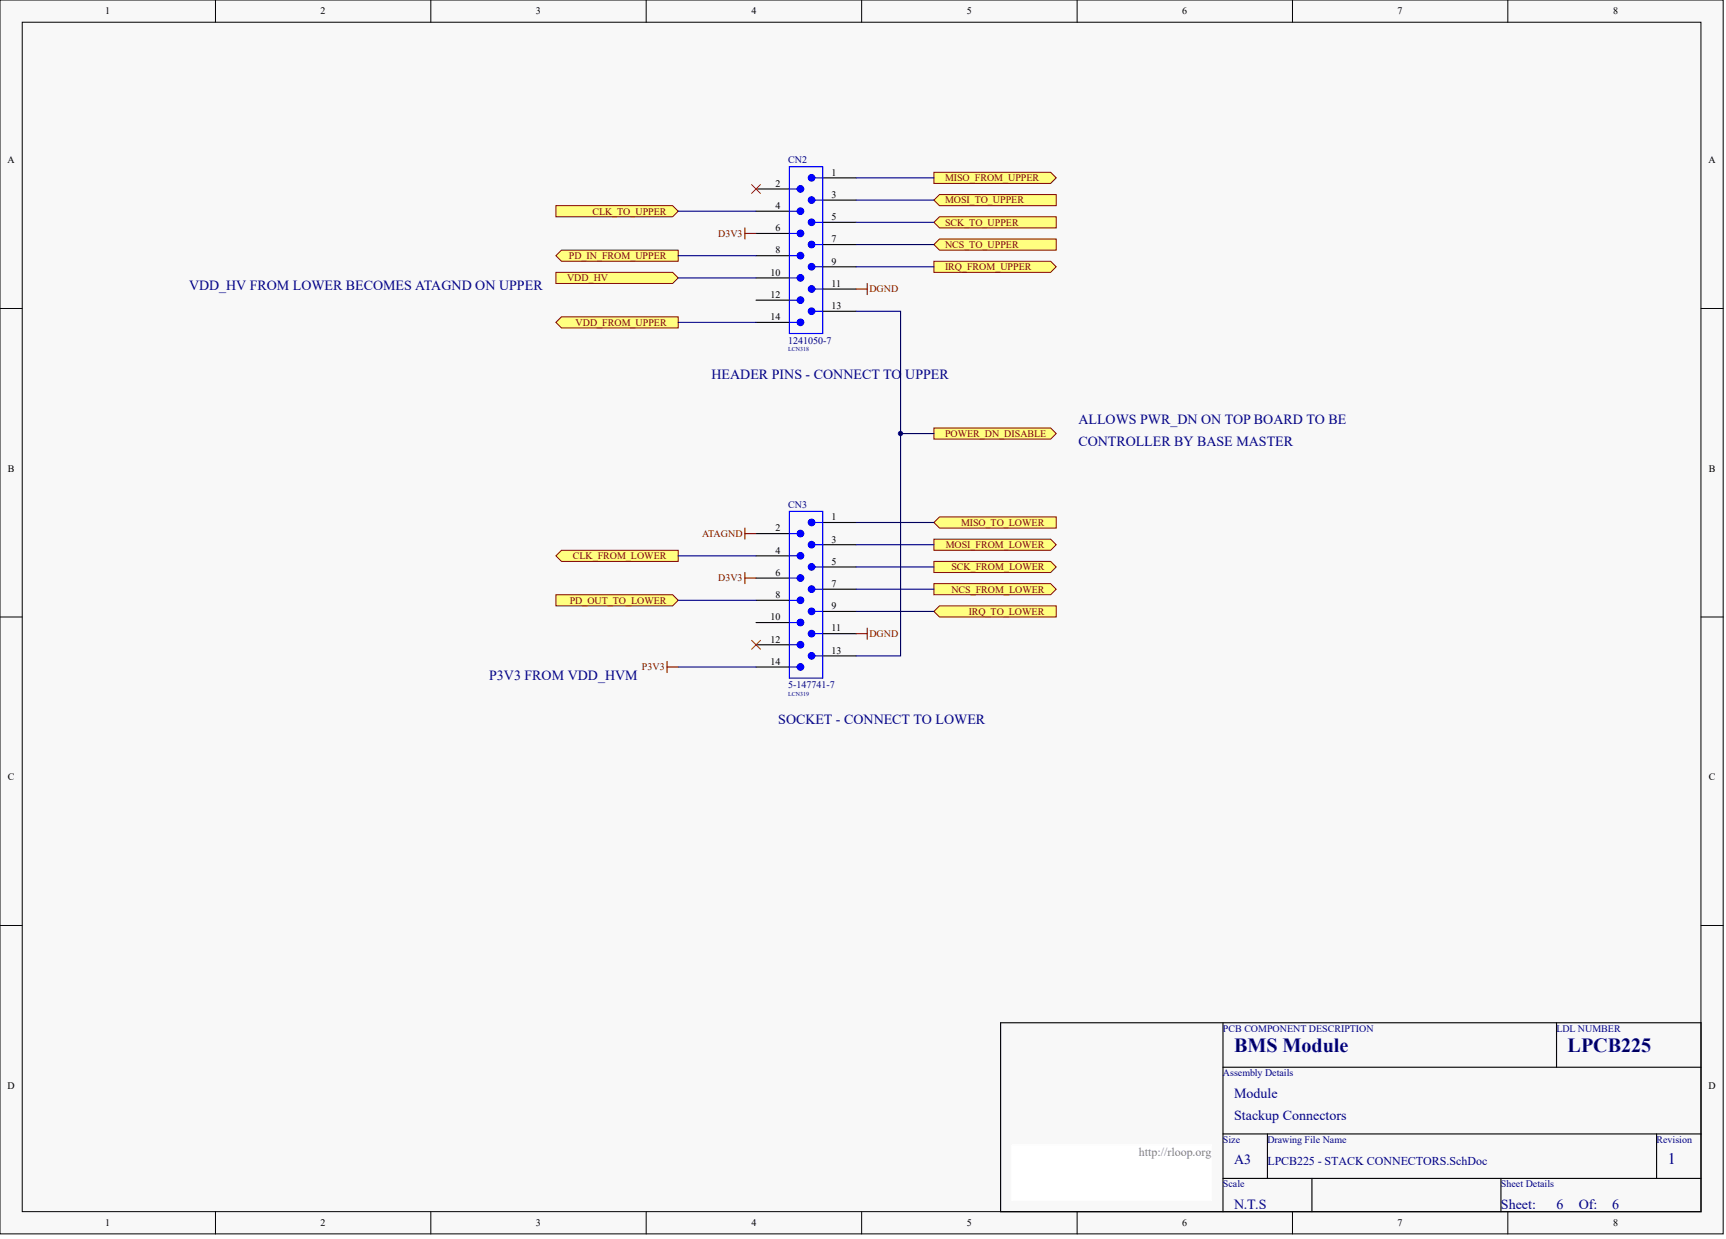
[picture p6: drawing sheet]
<svg xmlns="http://www.w3.org/2000/svg" width="656mm" height="471mm" viewBox="0 0 656 471" stroke-linecap="round" stroke-linejoin="round" font-family="sans-serif">
<defs><g id="words">
<g font-size="7.6" fill="#000080">
<text x="469.2" y="399.8">BMS Module</text>
<text x="596" y="399.8">LPCB225</text>
</g>
<text font-size="6.1" fill="#000080" x="634" y="442.4">1</text>
<g font-size="5.3" fill="#000080">
<text x="71.9" y="110.4">VDD_HV FROM LOWER BECOMES ATAGND ON UPPER</text>
<text x="270.5" y="144.2">HEADER PINS - CONNECT TO UPPER</text>
<text x="410" y="161.1">ALLOWS PWR_DN ON TOP BOARD TO BE</text>
<text x="410" y="169.6">CONTROLLER BY BASE MASTER</text>
<text x="186" y="258.3">P3V3 FROM VDD_HVM</text>
<text x="295.9" y="275.2">SOCKET - CONNECT TO LOWER</text>
<text x="469.2" y="417.2">Module</text>
<text x="469.2" y="425.7">Stackup Connectors</text>
<text x="469.2" y="442.6">A3</text>
<text x="469.2" y="459.5">N.T.S</text>
<text x="570.6" y="459.5">Sheet:</text>
<text x="591.7" y="459.5">6</text>
<text x="600.2" y="459.5">Of:</text>
<text x="612.9" y="459.5">6</text>
</g>
<text font-size="4.6" fill="#808080" x="432.9" y="439.3">http://rloop.org</text>
<text font-size="4.6" fill="#000080" x="481.8" y="442.7">LPCB225 - STACK CONNECTORS.SchDoc</text>
<g font-size="3.8">
<text x="40" y="5.5">1</text>
<text x="121.9" y="5.5">2</text>
<text x="203.8" y="5.5">3</text>
<text x="285.7" y="5.5">4</text>
<text x="367.6" y="5.5">5</text>
<text x="449.5" y="5.5">6</text>
<text x="531.3" y="5.5">7</text>
<text x="613.3" y="5.5">8</text>
<text x="2.8" y="62">A</text>
<text x="649.5" y="62">A</text>
<text x="294.8" y="71">2</text>
<text x="316.2" y="66.8">1</text>
<text x="316.2" y="75.2">3</text>
<text x="294.8" y="79.4">4</text>
<text x="316.2" y="83.7">5</text>
<text x="294.8" y="87.9">6</text>
<text x="316.2" y="92.1">7</text>
<text x="294.8" y="96.3">8</text>
<text x="316.2" y="100.6">9</text>
<text x="292.9" y="104.8">10</text>
<text x="292.9" y="113.2">12</text>
<text x="316.2" y="109">11</text>
<text x="316.2" y="117.5">13</text>
<text x="292.9" y="121.7">14</text>
<text x="3" y="179.3">B</text>
<text x="649.6" y="179.3">B</text>
<text x="316.2" y="197.8">1</text>
<text x="294.8" y="202">2</text>
<text x="316.2" y="206.2">3</text>
<text x="294.8" y="210.4">4</text>
<text x="316.2" y="214.7">5</text>
<text x="294.8" y="218.9">6</text>
<text x="294.8" y="227.3">8</text>
<text x="316.2" y="223.1">7</text>
<text x="316.2" y="231.6">9</text>
<text x="292.9" y="235.8">10</text>
<text x="292.9" y="244.2">12</text>
<text x="316.2" y="240">11</text>
<text x="316.2" y="248.5">13</text>
<text x="292.9" y="252.7">14</text>
<text x="3" y="296.6">C</text>
<text x="649.6" y="296.6">C</text>
<text x="2.8" y="413.8">D</text>
<text x="649.5" y="413.8">D</text>
<text x="40" y="466.1">1</text>
<text x="121.9" y="466.1">2</text>
<text x="203.8" y="466.1">3</text>
<text x="285.7" y="466.1">4</text>
<text x="367.6" y="466.1">5</text>
<text x="449.5" y="466.1">6</text>
<text x="531.3" y="466.1">7</text>
<text x="613.3" y="466.1">8</text>
</g>
<g font-size="3.8" fill="#000080">
<text x="299.7" y="62.1">CN2</text>
<text x="299.7" y="130.6">1241050-7</text>
<text x="299.7" y="193.1">CN3</text>
<text x="299.7" y="261.6">5-147741-7</text>
<text x="464.9" y="392.1">PCB COMPONENT DESCRIPTION</text>
<text x="591.7" y="392.1">LDL NUMBER</text>
<text x="464.9" y="409">Assembly Details</text>
<text x="464.9" y="434.4">Size</text>
<text x="481.8" y="434.4">Drawing File Name</text>
<text x="629.8" y="434.4">Revision</text>
<text x="464.9" y="451.3">Scale</text>
<text x="570.6" y="451.3">Sheet Details</text>
</g>
<g font-size="3.8" fill="#800000">
<text x="359.3" y="68.9">MISO_FROM_UPPER</text>
<text x="359.3" y="77.3">MOSI_TO_UPPER</text>
<text x="225.2" y="81.6">CLK_TO_UPPER</text>
<text x="359.3" y="85.8">SCK_TO_UPPER</text>
<text x="273" y="90">D3V3</text>
<text x="359.3" y="94.2">NCS_TO_UPPER</text>
<text x="216.3" y="98.5">PD_IN_FROM_UPPER</text>
<text x="215.6" y="106.9">VDD_HV</text>
<text x="359.3" y="102.7">IRQ_FROM_UPPER</text>
<text x="330.5" y="111.1">DGND</text>
<text x="218.8" y="123.8">VDD_FROM_UPPER</text>
<text x="359.3" y="166.1">POWER_DN_DISABLE</text>
<text x="365.4" y="199.9">MISO_TO_LOWER</text>
<text x="267" y="204.1">ATAGND</text>
<text x="359.6" y="208.3">MOSI_FROM_LOWER</text>
<text x="217.8" y="212.6">CLK_FROM_LOWER</text>
<text x="273" y="221">D3V3</text>
<text x="361.7" y="216.8">SCK_FROM_LOWER</text>
<text x="361.7" y="225.2">NCS_FROM_LOWER</text>
<text x="216.6" y="229.5">PD_OUT_TO_LOWER</text>
<text x="368.3" y="233.7">IRQ_TO_LOWER</text>
<text x="330.5" y="242.1">DGND</text>
<text x="244" y="254.8">P3V3</text>
</g>
<g font-size="2.3" fill="#000080">
<text x="299.7" y="133.4">LCN318</text>
<text x="299.7" y="264.4">LCN319</text>
</g>
</g></defs>
<g fill="#f8f8f8" stroke="#000" stroke-width=".38">
<path d="M0 0h655.1v469h-655.1z"/>
<path d="M8.5 8.5h638.1v452.1h-638.1z"/>
</g>
<g fill="none" stroke="#000" stroke-width=".38">
<path d="M81.9 0v8.5M163.8 0v8.5M245.7 0v8.5M327.6 0v8.5M409.5 0v8.5M491.4 0v8.5M573.2 0v8.5M0 117.3h8.5M646.7 117.3h8.4M0 234.5h8.5M646.7 234.5h8.4M0 351.8h8.5"/>
<path d="M646.7 351.8h8.4M81.9 460.6v8.5M163.8 460.6v8.5M245.7 460.6v8.5M327.6 460.6v8.5M409.5 460.6v8.5M491.4 460.6v8.5M573.2 460.6v8.5"/>
</g>
<g fill="none" stroke="#000" stroke-width=".42">
<path d="M287.4 71.8h12.7M312.8 76.1h12.7M312.8 67.6h12.7M287.4 80.3h12.7M287.4 88.7h12.7M287.4 97.2h12.7M312.8 84.5h12.7M312.8 93h12.7M287.4 105.6h12.7M287.4 114.1h12.7M312.8 101.4h12.7M312.8 109.9h12.7"/>
<path d="M312.8 118.3h12.7M287.4 122.5h12.7M312.8 198.6h12.7M287.4 202.8h12.7M287.4 211.3h12.7M287.4 219.7h12.7M312.8 207.1h12.7M312.8 215.5h12.7M287.4 228.2h12.7M287.4 236.6h12.7M312.8 224h12.7M312.8 232.4h12.7"/>
<path d="M287.4 245.1h12.7M287.4 253.5h12.7M312.8 240.9h12.7M312.8 249.3h12.7M380.4 388.8h266.3v71.8h-266.3zM464.9 388.8v71.8M591.7 388.8v16.9M464.9 405.7h181.8M464.9 431h181.8M481.8 431v16.9M629.8 431v16.9M464.9 447.9h181.8"/>
<path d="M498.7 447.9v12.7M570.6 447.9v12.7"/>
</g>
<path d="M384.6 435.2h76.1v21.1h-76.1z" fill="#fff" stroke="#fff" stroke-width=".38"/>
<g fill="none" stroke="#00f" stroke-width=".42">
<path d="M300.1 63.4h12.7v63.4h-12.7zM300.1 71.8h3M309.8 76.1h3M309.8 67.6h3M300.1 80.3h3M300.1 88.7h3M300.1 97.2h3M309.8 84.5h3M309.8 93h3M300.1 105.6h3M300.1 114.1h3M309.8 101.4h3"/>
<path d="M309.8 109.9h3M309.8 118.3h3M300.1 122.5h3M300.1 194.4h12.7v63.4h-12.7zM309.8 198.6h3M300.1 202.8h3M300.1 211.3h3M300.1 219.7h3M309.8 207.1h3M309.8 215.5h3M300.1 228.2h3M300.1 236.6h3"/>
<path d="M309.8 224h3M309.8 232.4h3M300.1 245.1h3M300.1 253.5h3M309.8 240.9h3M309.8 249.3h3"/>
</g>
<g fill="#00f" stroke="#00f" stroke-width=".42">
<circle cx="304.3" cy="71.8" r="1.25"/>
<circle cx="304.3" cy="80.3" r="1.25"/>
<circle cx="308.5" cy="76" r="1.25"/>
<circle cx="308.5" cy="67.6" r="1.25"/>
<circle cx="308.5" cy="84.5" r="1.25"/>
<circle cx="304.3" cy="88.7" r="1.25"/>
<circle cx="308.5" cy="92.9" r="1.25"/>
<circle cx="304.3" cy="97.2" r="1.25"/>
<circle cx="304.3" cy="105.6" r="1.25"/>
<circle cx="308.5" cy="101.4" r="1.25"/>
<circle cx="304.3" cy="114.1" r="1.25"/>
<circle cx="308.5" cy="109.8" r="1.25"/>
<circle cx="304.3" cy="122.5" r="1.25"/>
<circle cx="308.5" cy="118.3" r="1.25"/>
<circle cx="304.3" cy="202.8" r="1.25"/>
<circle cx="304.3" cy="211.3" r="1.25"/>
<circle cx="308.5" cy="207" r="1.25"/>
<circle cx="308.5" cy="198.6" r="1.25"/>
<circle cx="308.5" cy="215.5" r="1.25"/>
<circle cx="304.3" cy="219.7" r="1.25"/>
<circle cx="308.5" cy="223.9" r="1.25"/>
<circle cx="304.3" cy="228.2" r="1.25"/>
<circle cx="304.3" cy="236.6" r="1.25"/>
<circle cx="308.5" cy="232.4" r="1.25"/>
<circle cx="304.3" cy="245.1" r="1.25"/>
<circle cx="308.5" cy="240.8" r="1.25"/>
<circle cx="304.3" cy="253.5" r="1.25"/>
<circle cx="308.5" cy="249.3" r="1.25"/>
</g>
<g fill="#ffff80" stroke="#800000" stroke-width=".38">
<path d="M211.3 97.2l2.1-2.1h44.4v4.2h-44.4z" fill-rule="evenodd"/>
<path d="M355 99.3h44.4l2.1 2.1-2.1 2.1h-44.4z" fill-rule="evenodd"/>
<path d="M211.3 78.2h44.4l2.1 2.1-2.1 2.1h-44.4z" fill-rule="evenodd"/>
<path d="M355 93l2.2-2.1h44.3v4.2h-44.3z" fill-rule="evenodd"/>
<path d="M355 84.5l2.2-2.1h44.3v4.2h-44.3z" fill-rule="evenodd"/>
<path d="M355 76.1l2.2-2.2h44.3v4.3h-44.3z" fill-rule="evenodd"/>
<path d="M355 65.5h44.4l2.1 2.1-2.1 2.1h-44.4z" fill-rule="evenodd"/>
<path d="M211.3 122.5l2.1-2.1h44.4v4.3h-44.4z" fill-rule="evenodd"/>
</g>
<path d="M325.5 76.1h29.5M325.5 67.6h29.5M257.8 80.3h29.6M257.8 97.2h29.6M325.5 84.5h29.5M325.5 93h29.5M325.5 101.4h29.5" fill="none" stroke="#000080" stroke-width=".42"/>
<g fill="#ffff80" stroke="#800000" stroke-width=".38">
<path d="M211.3 226.1h44.4l2.1 2.1-2.1 2.1h-44.4z" fill-rule="evenodd"/>
<path d="M355 232.4l2.2-2.1h44.3v4.2h-44.3z" fill-rule="evenodd"/>
<path d="M211.3 211.3l2.1-2.1h44.4v4.2h-44.4z" fill-rule="evenodd"/>
<path d="M355 221.8h44.4l2.1 2.2-2.1 2.1h-44.4z" fill-rule="evenodd"/>
<path d="M355 213.4h44.4l2.1 2.1-2.1 2.1h-44.4z" fill-rule="evenodd"/>
<path d="M355 204.9h44.4l2.1 2.2-2.1 2.1h-44.4z" fill-rule="evenodd"/>
<path d="M355 198.6l2.2-2.1h44.3v4.2h-44.3z" fill-rule="evenodd"/>
</g>
<path d="M257.8 122.5h29.6M325.5 198.6h29.5M257.8 211.3h29.6M325.5 207.1h29.5M325.5 215.5h29.5M257.8 228.2h29.6M325.5 224h29.5M325.5 232.4h29.5M257.8 253.5h29.6" fill="none" stroke="#000080" stroke-width=".42"/>
<path d="M253.6 251.4v4.3M253.6 253.5h4.2" fill="none" stroke="#800000" stroke-width=".42"/>
<path d="M211.3 103.5h44.4l2.1 2.1-2.1 2.2h-44.4z" fill-rule="evenodd" fill="#ffff80" stroke="#800000" stroke-width=".38"/>
<path d="M257.8 105.6h29.6M325.5 118.3h16.9v131h-16.9" fill="none" stroke="#000080" stroke-width=".42"/>
<path d="M285.7 70.1l3.4 3.4M289.1 70.1l-3.4 3.4M285.7 243.4l3.4 3.4M289.1 243.4l-3.4 3.4" fill="none" stroke="#f00" stroke-width=".38"/>
<path d="M283.2 86.6v4.3M283.2 88.7h4.2M325.5 109.9h4.2M329.7 107.8v4.2M283.2 200.7v4.2M283.2 217.6v4.2M283.2 219.7h4.2M283.2 202.8h4.2M329.7 238.8v4.2M325.5 240.9h4.2" fill="none" stroke="#800000" stroke-width=".42"/>
<path d="M355 162.7h44.4l2.1 2.1-2.1 2.1h-44.4z" fill-rule="evenodd" fill="#ffff80" stroke="#800000" stroke-width=".38"/>
<path d="M342.4 164.8h12.6" fill="none" stroke="#000080" stroke-width=".42"/>
<circle cx="342.3" cy="164.8" r=".82" fill="#000080" stroke="#000080" stroke-width=".38"/>
<use href="#words"/>
</svg>
